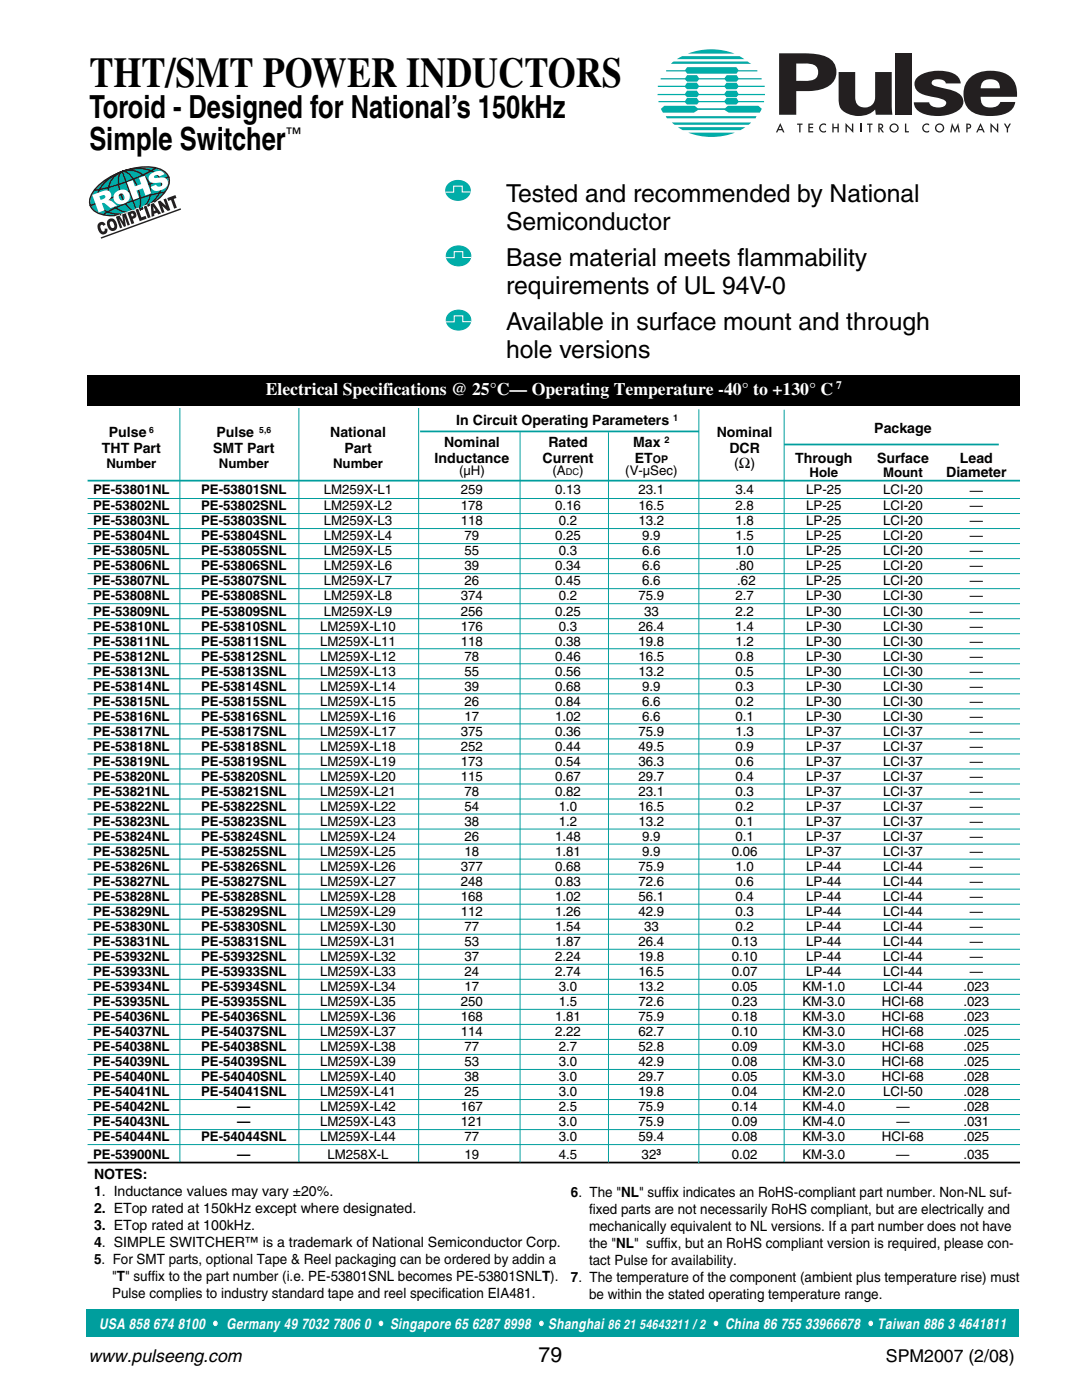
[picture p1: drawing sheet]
<svg xmlns="http://www.w3.org/2000/svg" width="216mm" height="279mm" viewBox="0 0 216 279" stroke-linecap="round" stroke-linejoin="round" font-family="sans-serif">
<defs><g id="words">
<text font-size="8.5" x="17.8" y="17.4">THT/SMT POWER INDUCTORS</text>
<g font-size="6.3">
<text x="17.8" y="23.5">Toroid - Designed for National’s 150kHz</text>
<text x="17.8" y="30">Simple Switcher</text>
</g>
<g font-size="4.9">
<text x="101" y="40.2">Tested and recommended by National</text>
<text x="101" y="45.9">Semiconductor</text>
<text x="101" y="53">Base material meets flammability</text>
<text x="101" y="58.7">requirements of UL 94V-0</text>
<text x="101" y="65.9">Available in surface mount and through</text>
<text x="101" y="71.5">hole versions</text>
</g>
<text font-size="4.2" x="107.5" y="271.7">79</text>
<text font-size="3.6" x="17.6" y="271.7">www.pulseeng.com</text>
<text font-size="3.5" fill="#fff" x="53" y="78.9">Electrical Specifications @ 25°C— Operating Temperature -40° to +130° C</text>
<text font-size="3.5" x="176.8" y="271.7">SPM2007 (2/08)</text>
<text font-size="3.2" x="57" y="27.6">™</text>
<g font-size="3" fill="#fff">
<text x="19.8" y="265.2">USA 858 674 8100</text>
<text x="45.2" y="265.2">Germany 49 7032 7806 0</text>
<text x="77.8" y="265.2">Singapore 65 6287 8998</text>
<text x="109.4" y="265.2">Shanghai 86 21 54643211 / 2</text>
<text x="144.7" y="265.2">China 86 755 33966678</text>
<text x="175.1" y="265.2">Taiwan 886 3 4641811</text>
</g>
<g font-size="2.8">
<text x="21.7" y="87.3">Pulse</text>
<text x="43.2" y="87.3">Pulse</text>
<text x="65.9" y="87.3">National</text>
<text x="88.6" y="89.2">Nominal</text>
<text x="91.1" y="84.9">In Circuit Operating Parameters</text>
<text x="109.4" y="89.2">Rated</text>
<text x="126.3" y="89.2">Max</text>
<text x="143" y="87.3">Nominal</text>
<text x="174.4" y="86.4">Package</text>
<text x="20.3" y="90.5">THT Part</text>
<text x="42.5" y="90.5">SMT Part</text>
<text x="68.7" y="90.5">Part</text>
<text x="86.7" y="92.4">Inductance</text>
<text x="108.3" y="92.4">Current</text>
<text x="126.6" y="92.4">ET</text>
<text x="145.5" y="90.5">DCR</text>
<text x="146.5" y="93.3">(Ω)</text>
<text x="158.7" y="92.4">Through</text>
<text x="175" y="92.4">Surface</text>
<text x="188.8" y="95.3">Diameter</text>
<text x="191.5" y="92.4">Lead</text>
<text x="18.8" y="235.3">NOTES:</text>
<text x="18.8" y="238.7">1. Inductance values may vary ±20%.</text>
<text x="113.9" y="238.9">6. The &quot;NL&quot; suffix indicates an RoHS-compliant part number. Non-NL suf-</text>
<text x="18.8" y="242.1">2. ETop rated at 150kHz except where designated.</text>
<text x="18.8" y="245.5">3. ETop rated at 100kHz.</text>
<text x="117.5" y="242.3">fixed parts are not necessarily RoHS compliant, but are electrically and</text>
<text x="117.5" y="245.6">mechanically equivalent to NL versions. If a part number does not have</text>
<text x="18.8" y="248.9">4. SIMPLE SWITCHER™ is a trademark of National Semiconductor Corp.</text>
<text x="117.5" y="249">the &quot;NL&quot; suffix, but an RoHS compliant version is required, please con-</text>
<text x="18.8" y="252.3">5. For SMT parts, optional Tape &amp; Reel packaging can be ordered by addin a</text>
<text x="22.4" y="255.7">&quot;T&quot; suffix to the part number (i.e. PE-53801SNL becomes PE-53801SNLT).</text>
<text x="113.9" y="255.8">7. The temperature of the component (ambient plus temperature rise) must</text>
<text x="117.5" y="252.4">tact Pulse for availability.</text>
<text x="22.4" y="259.1">Pulse complies to industry standard tape and reel specification EIA481.</text>
<text x="117.5" y="259.2">be within the stated operating temperature range.</text>
</g>
<g font-size="2.6">
<text x="21.2" y="93.3">Number</text>
<text x="43.7" y="93.3">Number</text>
<text x="66.5" y="93.3">Number</text>
<text x="91.6" y="94.7">(µH)</text>
<text x="110.2" y="94.7">(A</text>
<text x="115.6" y="94.7">)</text>
<text x="124.8" y="94.7">(V-µSec)</text>
<text x="161.5" y="95.3">Hole</text>
<text x="176.2" y="95.3">Mount</text>
<text x="18.6" y="98.7">PE-53801NL</text>
<text x="18.6" y="101.9">PE-53802NL</text>
<text x="40.1" y="98.7">PE-53801SNL</text>
<text x="40.1" y="101.9">PE-53802SNL</text>
<text x="64.6" y="98.7">LM259X-L1</text>
<text x="64.6" y="101.9">LM259X-L2</text>
<text x="92" y="98.7">259</text>
<text x="92" y="101.9">178</text>
<text x="110.8" y="98.7">0.13</text>
<text x="110.8" y="101.9">0.16</text>
<text x="127.4" y="98.7">23.1</text>
<text x="127.4" y="101.9">16.5</text>
<text x="146.8" y="98.7">3.4</text>
<text x="146.8" y="101.9">2.8</text>
<text x="160.9" y="98.7">LP-25</text>
<text x="160.9" y="101.9">LP-25</text>
<text x="176.2" y="98.7">LCI-20</text>
<text x="176.2" y="101.9">LCI-20</text>
<text x="193.5" y="98.9">—</text>
<text x="193.5" y="101.9">—</text>
<text x="18.6" y="104.8">PE-53803NL</text>
<text x="18.6" y="107.8">PE-53804NL</text>
<text x="40.1" y="104.8">PE-53803SNL</text>
<text x="40.1" y="107.8">PE-53804SNL</text>
<text x="64.6" y="104.8">LM259X-L3</text>
<text x="64.6" y="107.8">LM259X-L4</text>
<text x="92" y="104.8">118</text>
<text x="92.7" y="107.8">79</text>
<text x="110.8" y="107.8">0.25</text>
<text x="111.5" y="104.8">0.2</text>
<text x="127.4" y="104.8">13.2</text>
<text x="128.1" y="107.8">9.9</text>
<text x="146.8" y="107.8">1.5</text>
<text x="146.8" y="104.8">1.8</text>
<text x="160.9" y="107.8">LP-25</text>
<text x="160.9" y="104.8">LP-25</text>
<text x="176.2" y="107.8">LCI-20</text>
<text x="176.2" y="104.8">LCI-20</text>
<text x="193.5" y="107.8">—</text>
<text x="193.5" y="104.8">—</text>
<text x="18.6" y="110.8">PE-53805NL</text>
<text x="18.6" y="113.8">PE-53806NL</text>
<text x="40.1" y="110.8">PE-53805SNL</text>
<text x="40.1" y="113.8">PE-53806SNL</text>
<text x="64.6" y="110.8">LM259X-L5</text>
<text x="64.6" y="113.8">LM259X-L6</text>
<text x="92.7" y="110.8">55</text>
<text x="92.7" y="113.8">39</text>
<text x="110.8" y="113.8">0.34</text>
<text x="111.5" y="110.8">0.3</text>
<text x="128.1" y="113.8">6.6</text>
<text x="128.1" y="110.8">6.6</text>
<text x="146.8" y="113.8">.80</text>
<text x="146.8" y="110.8">1.0</text>
<text x="160.9" y="113.8">LP-25</text>
<text x="160.9" y="110.8">LP-25</text>
<text x="176.2" y="113.8">LCI-20</text>
<text x="176.2" y="110.8">LCI-20</text>
<text x="193.5" y="113.8">—</text>
<text x="193.5" y="110.8">—</text>
<text x="18.6" y="116.8">PE-53807NL</text>
<text x="18.6" y="119.8">PE-53808NL</text>
<text x="40.1" y="116.8">PE-53807SNL</text>
<text x="40.1" y="119.8">PE-53808SNL</text>
<text x="64.6" y="116.8">LM259X-L7</text>
<text x="64.6" y="119.8">LM259X-L8</text>
<text x="92" y="119.8">374</text>
<text x="92.7" y="116.8">26</text>
<text x="110.8" y="116.8">0.45</text>
<text x="111.5" y="119.8">0.2</text>
<text x="127.4" y="119.8">75.9</text>
<text x="128.1" y="116.8">6.6</text>
<text x="146.8" y="119.8">2.7</text>
<text x="147.1" y="116.8">.62</text>
<text x="160.9" y="116.8">LP-25</text>
<text x="160.9" y="119.8">LP-30</text>
<text x="176.2" y="116.8">LCI-20</text>
<text x="176.2" y="119.8">LCI-30</text>
<text x="193.5" y="116.8">—</text>
<text x="193.5" y="119.8">—</text>
<text x="18.6" y="122.8">PE-53809NL</text>
<text x="18.6" y="125.8">PE-53810NL</text>
<text x="40.1" y="122.8">PE-53809SNL</text>
<text x="40.1" y="125.8">PE-53810SNL</text>
<text x="63.9" y="125.8">LM259X-L10</text>
<text x="64.6" y="122.8">LM259X-L9</text>
<text x="92" y="122.8">256</text>
<text x="92" y="125.8">176</text>
<text x="110.8" y="122.8">0.25</text>
<text x="111.5" y="125.8">0.3</text>
<text x="127.4" y="125.8">26.4</text>
<text x="128.5" y="122.8">33</text>
<text x="146.8" y="122.8">2.2</text>
<text x="146.8" y="125.8">1.4</text>
<text x="160.9" y="125.8">LP-30</text>
<text x="160.9" y="122.8">LP-30</text>
<text x="176.2" y="122.8">LCI-30</text>
<text x="176.2" y="125.8">LCI-30</text>
<text x="193.5" y="122.8">—</text>
<text x="193.5" y="125.8">—</text>
<text x="18.6" y="128.8">PE-53811NL</text>
<text x="18.6" y="131.8">PE-53812NL</text>
<text x="40.1" y="128.8">PE-53811SNL</text>
<text x="40.1" y="131.8">PE-53812SNL</text>
<text x="63.9" y="128.8">LM259X-L11</text>
<text x="63.9" y="131.8">LM259X-L12</text>
<text x="92" y="128.8">118</text>
<text x="92.7" y="131.8">78</text>
<text x="110.8" y="131.8">0.46</text>
<text x="110.8" y="128.8">0.38</text>
<text x="127.4" y="131.8">16.5</text>
<text x="127.4" y="128.8">19.8</text>
<text x="146.8" y="131.8">0.8</text>
<text x="146.8" y="128.8">1.2</text>
<text x="160.9" y="131.8">LP-30</text>
<text x="160.9" y="128.8">LP-30</text>
<text x="176.2" y="131.8">LCI-30</text>
<text x="176.2" y="128.8">LCI-30</text>
<text x="193.5" y="131.8">—</text>
<text x="193.5" y="128.8">—</text>
<text x="18.6" y="134.8">PE-53813NL</text>
<text x="18.6" y="137.8">PE-53814NL</text>
<text x="40.1" y="134.8">PE-53813SNL</text>
<text x="40.1" y="137.8">PE-53814SNL</text>
<text x="63.9" y="134.8">LM259X-L13</text>
<text x="63.9" y="137.8">LM259X-L14</text>
<text x="92.7" y="137.8">39</text>
<text x="92.7" y="134.8">55</text>
<text x="110.8" y="137.8">0.68</text>
<text x="110.8" y="134.8">0.56</text>
<text x="127.4" y="134.8">13.2</text>
<text x="128.1" y="137.8">9.9</text>
<text x="146.8" y="137.8">0.3</text>
<text x="146.8" y="134.8">0.5</text>
<text x="160.9" y="137.8">LP-30</text>
<text x="160.9" y="134.8">LP-30</text>
<text x="176.2" y="137.8">LCI-30</text>
<text x="176.2" y="134.8">LCI-30</text>
<text x="193.5" y="137.8">—</text>
<text x="193.5" y="134.8">—</text>
<text x="18.6" y="140.8">PE-53815NL</text>
<text x="18.6" y="143.8">PE-53816NL</text>
<text x="40.1" y="140.8">PE-53815SNL</text>
<text x="40.1" y="143.8">PE-53816SNL</text>
<text x="63.9" y="140.8">LM259X-L15</text>
<text x="63.9" y="143.8">LM259X-L16</text>
<text x="92.7" y="140.8">26</text>
<text x="92.7" y="143.8">17</text>
<text x="110.8" y="140.8">0.84</text>
<text x="110.8" y="143.8">1.02</text>
<text x="128.1" y="140.8">6.6</text>
<text x="128.1" y="143.8">6.6</text>
<text x="146.8" y="140.8">0.2</text>
<text x="146.8" y="143.8">0.1</text>
<text x="160.9" y="140.8">LP-30</text>
<text x="160.9" y="143.8">LP-30</text>
<text x="176.2" y="140.8">LCI-30</text>
<text x="176.2" y="143.8">LCI-30</text>
<text x="193.5" y="140.8">—</text>
<text x="193.5" y="143.8">—</text>
<text x="18.6" y="146.8">PE-53817NL</text>
<text x="18.6" y="149.8">PE-53818NL</text>
<text x="40.1" y="146.8">PE-53817SNL</text>
<text x="40.1" y="149.8">PE-53818SNL</text>
<text x="63.9" y="146.8">LM259X-L17</text>
<text x="63.9" y="149.8">LM259X-L18</text>
<text x="92" y="146.8">375</text>
<text x="92" y="149.8">252</text>
<text x="110.8" y="146.8">0.36</text>
<text x="110.8" y="149.8">0.44</text>
<text x="127.4" y="146.8">75.9</text>
<text x="127.4" y="149.8">49.5</text>
<text x="146.8" y="146.8">1.3</text>
<text x="146.8" y="149.8">0.9</text>
<text x="160.9" y="146.8">LP-37</text>
<text x="160.9" y="149.8">LP-37</text>
<text x="176.2" y="146.8">LCI-37</text>
<text x="176.2" y="149.8">LCI-37</text>
<text x="193.5" y="146.8">—</text>
<text x="193.5" y="149.8">—</text>
<text x="18.6" y="152.8">PE-53819NL</text>
<text x="18.6" y="155.8">PE-53820NL</text>
<text x="40.1" y="152.8">PE-53819SNL</text>
<text x="40.1" y="155.8">PE-53820SNL</text>
<text x="63.9" y="152.8">LM259X-L19</text>
<text x="63.9" y="155.8">LM259X-L20</text>
<text x="92" y="152.8">173</text>
<text x="92" y="155.8">115</text>
<text x="110.8" y="152.8">0.54</text>
<text x="110.8" y="155.8">0.67</text>
<text x="127.4" y="152.8">36.3</text>
<text x="127.4" y="155.8">29.7</text>
<text x="146.8" y="152.8">0.6</text>
<text x="146.8" y="155.8">0.4</text>
<text x="160.9" y="152.8">LP-37</text>
<text x="160.9" y="155.8">LP-37</text>
<text x="176.2" y="152.8">LCI-37</text>
<text x="176.2" y="155.8">LCI-37</text>
<text x="193.5" y="152.8">—</text>
<text x="193.5" y="155.8">—</text>
<text x="18.6" y="158.8">PE-53821NL</text>
<text x="18.6" y="161.8">PE-53822NL</text>
<text x="40.1" y="158.8">PE-53821SNL</text>
<text x="40.1" y="161.8">PE-53822SNL</text>
<text x="63.9" y="158.8">LM259X-L21</text>
<text x="63.9" y="161.8">LM259X-L22</text>
<text x="92.7" y="158.8">78</text>
<text x="92.7" y="161.8">54</text>
<text x="110.8" y="158.8">0.82</text>
<text x="111.5" y="161.8">1.0</text>
<text x="127.4" y="158.8">23.1</text>
<text x="127.4" y="161.8">16.5</text>
<text x="146.8" y="158.8">0.3</text>
<text x="146.8" y="161.8">0.2</text>
<text x="160.9" y="158.8">LP-37</text>
<text x="160.9" y="161.8">LP-37</text>
<text x="176.2" y="158.8">LCI-37</text>
<text x="176.2" y="161.8">LCI-37</text>
<text x="193.5" y="158.8">—</text>
<text x="193.5" y="161.8">—</text>
<text x="18.6" y="164.8">PE-53823NL</text>
<text x="18.6" y="167.8">PE-53824NL</text>
<text x="40.1" y="164.8">PE-53823SNL</text>
<text x="40.1" y="167.8">PE-53824SNL</text>
<text x="63.9" y="164.8">LM259X-L23</text>
<text x="63.9" y="167.8">LM259X-L24</text>
<text x="92.7" y="167.8">26</text>
<text x="92.7" y="164.8">38</text>
<text x="110.8" y="167.8">1.48</text>
<text x="111.5" y="164.8">1.2</text>
<text x="127.4" y="164.8">13.2</text>
<text x="128.1" y="167.8">9.9</text>
<text x="146.8" y="167.8">0.1</text>
<text x="146.8" y="164.8">0.1</text>
<text x="160.9" y="167.8">LP-37</text>
<text x="160.9" y="164.8">LP-37</text>
<text x="176.2" y="167.8">LCI-37</text>
<text x="176.2" y="164.8">LCI-37</text>
<text x="193.5" y="167.8">—</text>
<text x="193.5" y="164.8">—</text>
<text x="18.6" y="170.8">PE-53825NL</text>
<text x="18.6" y="173.8">PE-53826NL</text>
<text x="40.1" y="173.8">PE-53826SNL</text>
<text x="40.1" y="170.8">PE-53825SNL</text>
<text x="63.9" y="170.8">LM259X-L25</text>
<text x="63.9" y="173.8">LM259X-L26</text>
<text x="92" y="173.8">377</text>
<text x="92.7" y="170.8">18</text>
<text x="110.8" y="173.8">0.68</text>
<text x="110.8" y="170.8">1.81</text>
<text x="127.4" y="173.8">75.9</text>
<text x="128.1" y="170.8">9.9</text>
<text x="146" y="170.8">0.06</text>
<text x="146.8" y="173.8">1.0</text>
<text x="160.9" y="173.8">LP-44</text>
<text x="160.9" y="170.8">LP-37</text>
<text x="176.2" y="173.8">LCI-44</text>
<text x="176.2" y="170.8">LCI-37</text>
<text x="193.5" y="173.8">—</text>
<text x="193.5" y="170.8">—</text>
<text x="18.6" y="176.8">PE-53827NL</text>
<text x="18.6" y="179.8">PE-53828NL</text>
<text x="40.1" y="176.8">PE-53827SNL</text>
<text x="40.1" y="179.8">PE-53828SNL</text>
<text x="63.9" y="176.8">LM259X-L27</text>
<text x="63.9" y="179.8">LM259X-L28</text>
<text x="92" y="176.8">248</text>
<text x="92" y="179.8">168</text>
<text x="110.8" y="176.8">0.83</text>
<text x="110.8" y="179.8">1.02</text>
<text x="127.4" y="176.8">72.6</text>
<text x="127.4" y="179.8">56.1</text>
<text x="146.8" y="176.8">0.6</text>
<text x="146.8" y="179.8">0.4</text>
<text x="160.9" y="176.8">LP-44</text>
<text x="160.9" y="179.8">LP-44</text>
<text x="176.2" y="176.8">LCI-44</text>
<text x="176.2" y="179.8">LCI-44</text>
<text x="193.5" y="176.8">—</text>
<text x="193.5" y="179.8">—</text>
<text x="18.6" y="182.8">PE-53829NL</text>
<text x="18.6" y="185.8">PE-53830NL</text>
<text x="40.1" y="182.8">PE-53829SNL</text>
<text x="40.1" y="185.8">PE-53830SNL</text>
<text x="63.9" y="182.8">LM259X-L29</text>
<text x="63.9" y="185.8">LM259X-L30</text>
<text x="92" y="182.8">112</text>
<text x="92.7" y="185.8">77</text>
<text x="110.8" y="185.8">1.54</text>
<text x="110.8" y="182.8">1.26</text>
<text x="127.4" y="182.8">42.9</text>
<text x="128.5" y="185.8">33</text>
<text x="146.8" y="185.8">0.2</text>
<text x="146.8" y="182.8">0.3</text>
<text x="160.9" y="185.8">LP-44</text>
<text x="160.9" y="182.8">LP-44</text>
<text x="176.2" y="185.8">LCI-44</text>
<text x="176.2" y="182.8">LCI-44</text>
<text x="193.5" y="185.8">—</text>
<text x="193.5" y="182.8">—</text>
<text x="18.6" y="188.8">PE-53831NL</text>
<text x="18.6" y="191.8">PE-53932NL</text>
<text x="40.1" y="188.8">PE-53831SNL</text>
<text x="40.1" y="191.8">PE-53932SNL</text>
<text x="63.9" y="188.8">LM259X-L31</text>
<text x="63.9" y="191.8">LM259X-L32</text>
<text x="92.7" y="188.8">53</text>
<text x="92.7" y="191.8">37</text>
<text x="110.8" y="188.8">1.87</text>
<text x="110.8" y="191.8">2.24</text>
<text x="127.4" y="188.8">26.4</text>
<text x="127.4" y="191.8">19.8</text>
<text x="146" y="188.8">0.13</text>
<text x="146" y="191.8">0.10</text>
<text x="160.9" y="188.8">LP-44</text>
<text x="160.9" y="191.8">LP-44</text>
<text x="176.2" y="188.8">LCI-44</text>
<text x="176.2" y="191.8">LCI-44</text>
<text x="193.5" y="188.8">—</text>
<text x="193.5" y="191.8">—</text>
<text x="18.6" y="194.8">PE-53933NL</text>
<text x="18.6" y="197.8">PE-53934NL</text>
<text x="40.1" y="194.8">PE-53933SNL</text>
<text x="40.1" y="197.8">PE-53934SNL</text>
<text x="63.9" y="194.8">LM259X-L33</text>
<text x="63.9" y="197.8">LM259X-L34</text>
<text x="92.7" y="194.8">24</text>
<text x="92.7" y="197.8">17</text>
<text x="110.8" y="194.8">2.74</text>
<text x="111.5" y="197.8">3.0</text>
<text x="127.4" y="194.8">16.5</text>
<text x="127.4" y="197.8">13.2</text>
<text x="146" y="194.8">0.07</text>
<text x="146" y="197.8">0.05</text>
<text x="160.1" y="197.8">KM-1.0</text>
<text x="160.9" y="194.8">LP-44</text>
<text x="176.2" y="194.8">LCI-44</text>
<text x="176.2" y="197.8">LCI-44</text>
<text x="192.3" y="197.8">.023</text>
<text x="193.5" y="194.8">—</text>
<text x="18.6" y="200.8">PE-53935NL</text>
<text x="18.6" y="203.8">PE-54036NL</text>
<text x="40.1" y="200.8">PE-53935SNL</text>
<text x="40.1" y="203.8">PE-54036SNL</text>
<text x="63.9" y="200.8">LM259X-L35</text>
<text x="63.9" y="203.8">LM259X-L36</text>
<text x="92" y="200.8">250</text>
<text x="92" y="203.8">168</text>
<text x="110.8" y="203.8">1.81</text>
<text x="111.5" y="200.8">1.5</text>
<text x="127.4" y="203.8">75.9</text>
<text x="127.4" y="200.8">72.6</text>
<text x="146" y="200.8">0.23</text>
<text x="146" y="203.8">0.18</text>
<text x="160.1" y="200.8">KM-3.0</text>
<text x="160.1" y="203.8">KM-3.0</text>
<text x="176" y="200.8">HCI-68</text>
<text x="176" y="203.8">HCI-68</text>
<text x="192.3" y="200.8">.023</text>
<text x="192.3" y="203.8">.023</text>
<text x="18.6" y="206.8">PE-54037NL</text>
<text x="18.6" y="209.8">PE-54038NL</text>
<text x="40.1" y="206.8">PE-54037SNL</text>
<text x="40.1" y="209.8">PE-54038SNL</text>
<text x="63.9" y="206.8">LM259X-L37</text>
<text x="63.9" y="209.8">LM259X-L38</text>
<text x="92" y="206.8">114</text>
<text x="92.7" y="209.8">77</text>
<text x="110.8" y="206.8">2.22</text>
<text x="111.5" y="209.8">2.7</text>
<text x="127.4" y="206.8">62.7</text>
<text x="127.4" y="209.8">52.8</text>
<text x="146" y="206.8">0.10</text>
<text x="146" y="209.8">0.09</text>
<text x="160.1" y="206.8">KM-3.0</text>
<text x="160.1" y="209.8">KM-3.0</text>
<text x="176" y="206.8">HCI-68</text>
<text x="176" y="209.8">HCI-68</text>
<text x="192.3" y="206.8">.025</text>
<text x="192.3" y="209.8">.025</text>
<text x="18.6" y="212.8">PE-54039NL</text>
<text x="18.6" y="215.8">PE-54040NL</text>
<text x="40.1" y="212.8">PE-54039SNL</text>
<text x="40.1" y="215.8">PE-54040SNL</text>
<text x="63.9" y="212.8">LM259X-L39</text>
<text x="63.9" y="215.8">LM259X-L40</text>
<text x="92.7" y="212.8">53</text>
<text x="92.7" y="215.8">38</text>
<text x="111.5" y="212.8">3.0</text>
<text x="111.5" y="215.8">3.0</text>
<text x="127.4" y="212.8">42.9</text>
<text x="127.4" y="215.8">29.7</text>
<text x="146" y="212.8">0.08</text>
<text x="146" y="215.8">0.05</text>
<text x="160.1" y="212.8">KM-3.0</text>
<text x="160.1" y="215.8">KM-3.0</text>
<text x="176" y="212.8">HCI-68</text>
<text x="176" y="215.8">HCI-68</text>
<text x="192.3" y="212.8">.025</text>
<text x="192.3" y="215.8">.028</text>
<text x="18.6" y="218.8">PE-54041NL</text>
<text x="18.6" y="221.8">PE-54042NL</text>
<text x="40.1" y="218.8">PE-54041SNL</text>
<text x="47.3" y="221.8">—</text>
<text x="63.9" y="218.8">LM259X-L41</text>
<text x="63.9" y="221.8">LM259X-L42</text>
<text x="92" y="221.8">167</text>
<text x="92.7" y="218.8">25</text>
<text x="111.5" y="221.8">2.5</text>
<text x="111.5" y="218.8">3.0</text>
<text x="127.4" y="221.8">75.9</text>
<text x="127.4" y="218.8">19.8</text>
<text x="146" y="221.8">0.14</text>
<text x="146" y="218.8">0.04</text>
<text x="160.1" y="221.8">KM-4.0</text>
<text x="160.1" y="218.8">KM-2.0</text>
<text x="176.2" y="218.8">LCI-50</text>
<text x="178.9" y="221.8">—</text>
<text x="192.3" y="221.8">.028</text>
<text x="192.3" y="218.8">.028</text>
<text x="18.6" y="224.8">PE-54043NL</text>
<text x="18.6" y="227.8">PE-54044NL</text>
<text x="40.1" y="227.8">PE-54044SNL</text>
<text x="47.3" y="224.8">—</text>
<text x="63.9" y="224.8">LM259X-L43</text>
<text x="63.9" y="227.8">LM259X-L44</text>
<text x="92" y="224.8">121</text>
<text x="92.7" y="227.8">77</text>
<text x="111.5" y="227.8">3.0</text>
<text x="111.5" y="224.8">3.0</text>
<text x="127.4" y="227.8">59.4</text>
<text x="127.4" y="224.8">75.9</text>
<text x="146" y="227.8">0.08</text>
<text x="146" y="224.8">0.09</text>
<text x="160.1" y="227.8">KM-3.0</text>
<text x="160.1" y="224.8">KM-4.0</text>
<text x="176" y="227.8">HCI-68</text>
<text x="178.9" y="224.8">—</text>
<text x="192.3" y="227.8">.025</text>
<text x="192.3" y="224.8">.031</text>
<text x="18.6" y="231.3">PE-53900NL</text>
<text x="47.3" y="231.3">—</text>
<text x="65.3" y="231.3">LM258X-L</text>
<text x="92.7" y="231.3">19</text>
<text x="111.5" y="231.3">4.5</text>
<text x="128" y="231.3">32</text>
<text x="146" y="231.3">0.02</text>
<text x="160.1" y="231.3">KM-3.0</text>
<text x="178.9" y="231.3">—</text>
<text x="192.3" y="231.3">.035</text>
</g>
<g font-size="2.5" fill="#fff">
<text x="42.5" y="264.8">•</text>
<text x="75.6" y="264.8">•</text>
<text x="107.6" y="264.8">•</text>
<text x="142.4" y="264.8">•</text>
<text x="173.3" y="264.8">•</text>
</g>
<text font-size="2.3" fill="#fff" x="166.8" y="77.7">7</text>
<text font-size="2.1" x="130.3" y="92.4">OP</text>
<text font-size="1.9" x="112.9" y="94.7">DC</text>
<g font-size="1.8">
<text x="134.3" y="83.9">1</text>
<text x="132.6" y="88.3">2</text>
</g>
<g font-size="1.7">
<text x="29.8" y="86.4">6</text>
<text x="51.7" y="86.4">5,6</text>
<text x="131" y="230.4">3</text>
</g>
</g></defs>
<path d="M17.3 261.2h186v5.5h-186z" fill="#009e9d"/>
<path d="M129.1 6.7h81.4v24.3h-81.4z" fill="#fff"/>
<g fill="#00ada8">
<path d="M137.2 10.7a13.1 13.1 0 0 1 9.4 0z"/>
<path d="M137.3 26.5h9.4a13.1 13.1 0 0 1-9.4 0z"/>
<path d="M135.1 11.8l1-.6h11.4l1 .6z"/>
<path d="M134.1 12.5l.3-.2h14.8l.7 .4h-16z"/>
<path d="M135.3 25.4h13.4l-1 .6h-11.4z"/>
<path d="M134.1 24.4h15.8l-.5 .5h-14.8z"/>
<path d="M132.8 23.2h18.2l-.2 .4h-17.7z"/>
</g>
<g fill="#231f20">
<path d="M167.3 14.4h3.3v5.1a1.98 1.98 0 0 0 1.7 2 1.98 1.98 0 0 0 2.2-1.4l.1-5.7h3.3v7l.2 1.5h-3.3l-.2-1.1a5 5 0 0 1-6.8 0l-.2-.5-.3-1.1z"/>
<path d="M178.7 10.6h3.3v12.3h-3.3z"/>
<path d="M182.9 15.5a7.4 7.4 0 0 1 7.9-.5l.8 1 .1 .7h-3a1.59 1.59 0 0 0-2-.9 .68 .68 0 0 0-.7 .4 .68 .68 0 0 0 .1 .7l.5 .3 1.5 .4a7.6 7.6 0 0 1 3.5 1.3 1.96 1.96 0 0 1-.4 3.2 8.1 8.1 0 0 1-8 0l-.7-1-.2-.7h3.1a1.85 1.85 0 0 0 2.3 1 .91 .91 0 0 0 1-1.2l-.8-.4-2.1-.5a3.6 3.6 0 0 1-3.2-1.9l-.1-.7 .1-.6z"/>
<path d="M159.1 24.7h1v.2h-.4v1.5h-.2v-1.5h-.4z"/>
<path d="M161.3 24.7h1v.2h-.7v.4h.6v.3h-.6v.6h.7v.2h-1z"/>
<path d="M163.7 24.9l.3-.2 .5-.1 .3 .2v.3a.66 .66 0 0 0-.9 0 .66 .66 0 0 0 0 .9 .66 .66 0 0 0 .9 0v.3a.91 .91 0 0 1-1.2-.2 .91 .91 0 0 1 .1-1.2z"/>
<path d="M166.1 24.7h.2v.7h.8v-.7h.3v1.7h-.3v-.8h-.8v.8h-.2z"/>
<path d="M168.7 24.5l1.3 1.4v-1.2h.3v1.8l-1.3-1.3v1.2h-.3z"/>
<path d="M171.6 24.7h.3v1.7h-.3z"/>
<path d="M173 24.7h1.1v.2h-.4v1.5h-.3v-1.5h-.4z"/>
<path d="M180.6 24.7h.2v1.5h.6v.2h-.8z"/>
<path d="M184.3 24.9l.3-.2 .5-.1 .3 .2v.3a.66 .66 0 0 0-.9 0 .66 .66 0 0 0 0 .9 .66 .66 0 0 0 .9 0v.3a.91 .91 0 0 1-1.2-.2 .91 .91 0 0 1 .1-1.2z"/>
<path d="M190 24.5l.6 1.4 .6-1.4 .3 1.9h-.2l-.2-1-.5 1.1-.5-1.1-.2 1h-.3z"/>
<path d="M197.6 24.5l1.3 1.4v-1.2h.3v1.8l-1.3-1.3v1.2h-.3z"/>
<path d="M200.3 24.7h.3l.4 .7 .4-.7h.3l-.5 1v.7h-.3v-.7z"/>
</g>
<g fill="#231f20">
<path d="M193.4 15.7a6.8 6.8 0 0 1 7-1.1 4.4 4.4 0 0 1 2.5 4.7h-7.2a1.73 1.73 0 0 0 1.9 2.2 1.89 1.89 0 0 0 2-1.1h3a3.3 3.3 0 0 1-3.2 2.6 8.2 8.2 0 0 1-5.6-.8 4.7 4.7 0 0 1-.4-6.5zM196.1 16.4l-.2 .3-.2 .9h3.8a1.63 1.63 0 0 0-1.9-1.8l-.7 .1z" fill-rule="evenodd"/>
<path d="M155.5 10.6a38.1 38.1 0 0 1 7.8 .3 3.6 3.6 0 0 1 3.6 3.5 3.6 3.6 0 0 1-3.4 3.5l-2.1 .3h-2.5v4.7h-3.4zM158.9 12.7v3.4h1.5a3.5 3.5 0 0 0 2.4-.5 1.77 1.77 0 0 0 .2-2.1 1.77 1.77 0 0 0-1.9-.8z" fill-rule="evenodd"/>
<path d="M155.7 24.6l-.9 1.8h.3l.2-.4h.8l.1 .4h.3zM155.7 25.1l.2 .6h-.5z" fill-rule="evenodd"/>
<path d="M175.3 24.7v1.7h.2v-.7l.6 .7h.3l-.6-.7a.53 .53 0 0 0 .4-.7 .53 .53 0 0 0-.6-.3zM175.5 24.9l.5 .2-.2 .3-.3 .1z" fill-rule="evenodd"/>
<path d="M177.5 25.5a.92 .92 0 0 0 1.8 0 .92 .92 0 0 0-1.8 0zM177.7 25.5a.7 .7 0 0 1 1.4 0 .7 .7 0 0 1-1.4 0z" fill-rule="evenodd"/>
<path d="M186.6 25.5a.92 .92 0 0 0 1.8 0 .92 .92 0 0 0-1.8 0zM186.8 25.5a.66 .66 0 0 1 1.3 0 .66 .66 0 0 1-1.3 0z" fill-rule="evenodd"/>
<path d="M192.8 24.7v1.7h.3v-.7a.55 .55 0 0 0 .7-.5 .55 .55 0 0 0-.7-.5zM193.1 24.9l.4 .2v.3l-.4 .1z" fill-rule="evenodd"/>
<path d="M195.7 24.6l-.9 1.8h.3l.2-.4h.7l.2 .4h.3zM195.7 25.1l.2 .6h-.5z" fill-rule="evenodd"/>
</g>
<g fill="#00ada8">
<path d="M131.4 20.2h5.3l.4-.6h1.9l.5 .6h5.1l.4-.6h2l.3 .6h5.2v.2h-5.2l-.4 .5h-1.9l-.4-.5h-5.2l-.3 .4h-2l-.4-.4h-5.3z"/>
<path d="M131.2 18.7h5.5l.4-.6h1.9l.5 .6h5l.5-.6h2l.4 .6h5.2v.3h-5.3l-.4 .4h-1.9l-.4-.4h-5.2l-.3 .4h-2l-.4-.4h-5.5z"/>
<path d="M131.3 17.1h5.4l.4-.6h1.9l.5 .6h5.1l.4-.6h2l.3 .6h5.3v.3h-5.3l-.4 .4h-1.9l-.4-.4h-5.2l-.3 .4h-2l-.4-.4h-5.4z"/>
<path d="M131.8 15.6h4.9l.4-.6h2l.4 .6h5.1l.4-.6h2l.4 .6h4.6v.2h-4.6l-.4 .5h-2l-.4-.5h-5.1l-.4 .5h-2l-.4-.5h-4.9z"/>
<path d="M132.9 14h3.8l.4-.6h9.8l.5 .6h3.7v.3h-3.8l-.3 .4h-9.9l-.3-.4h-3.9z"/>
<path d="M131.9 21.7l.7-.6h6l.6 .5h5.5l.6-.5h6l.7 .6-.4 .8h-6.2l-.8-.6h-5.3l-.8 .6h-6.2z"/>
</g>
<path d="M17.5 95.9h186M83.8 86.1h55.7M156.5 88.7h42.8" fill="none" stroke="#009e9d" stroke-width=".35"/>
<g fill="none" stroke="#009e9d" stroke-width=".2">
<path d="M17.5 99.5h186M35.9 81.4v150.5M59.6 81.4v150.5M83.5 81.4v150.5M139.4 81.7v150.5M156.5 81.8v150.1M17.5 102.5h186M17.5 105.5h186M17.5 108.5h186M17.5 111.5h186M17.5 114.5h186M17.5 117.5h186"/>
<path d="M17.5 120.5h186M17.5 123.5h186M17.5 126.5h186M17.5 129.5h186M17.5 132.5h186M17.5 135.5h186M17.5 138.5h186M17.5 141.5h186M17.5 144.5h186M17.5 147.5h186M17.5 150.5h186M17.5 153.5h186"/>
<path d="M17.5 156.5h186M17.5 159.5h186M17.5 162.5h186M17.5 165.5h186M17.5 168.5h186M17.5 171.5h186M17.5 174.5h186M17.5 177.5h186M17.5 180.5h186M17.5 183.4h186M17.5 186.4h186M17.5 189.4h186"/>
<path d="M17.5 192.4h186M17.5 195.4h186M17.5 198.4h186M17.5 201.4h186M17.5 204.4h186M17.5 207.4h186M17.5 210.4h186M17.5 213.4h186M17.5 216.4h186M17.5 219.4h186M17.5 222.4h186M17.5 225.4h186"/>
<path d="M17.5 228.4h186"/>
</g>
<path d="M17.5 232h186" fill="none" stroke="#000" stroke-width=".35"/>
<path d="M17.5 74.8h186v6.1h-186z" fill="#000"/>
<path d="M88.6 61.2h5.7v5.4h-5.7z" fill="#fff"/>
<path d="M89.8 62.5a2.69 2.69 0 0 1 4.1 .9 2.25 2.25 0 0 1-3.1 2.4 1.88 1.88 0 0 1-1.6-1.3 1.88 1.88 0 0 1 .6-2z" fill="#00ada8" stroke="#00ada8" stroke-width=".2"/>
<path d="M94 64.2h-1.7v-1.2h-1.7v1.2h-1.6" fill="none" stroke="#fff" stroke-width=".21"/>
<path d="M88.6 48.4h5.7v5.3h-5.7z" fill="#fff"/>
<path d="M89.8 49.7a2.69 2.69 0 0 1 4.1 .8 2.25 2.25 0 0 1-3.1 2.5 1.88 1.88 0 0 1-1.6-1.3 1.88 1.88 0 0 1 .6-2z" fill="#00ada8" stroke="#00ada8" stroke-width=".2"/>
<path d="M94 51.4h-1.7v-1.2h-1.7v1.2h-1.6" fill="none" stroke="#fff" stroke-width=".21"/>
<path d="M88.6 35.5h5.7v5.4h-5.7z" fill="#fff"/>
<path d="M89.7 36.6a2.69 2.69 0 0 1 4.1 .9 2.25 2.25 0 0 1-3.1 2.4 1.88 1.88 0 0 1-1.6-1.3 1.88 1.88 0 0 1 .6-2z" fill="#00ada8" stroke="#00ada8" stroke-width=".2"/>
<path d="M93.9 38.3h-1.7v-1.2h-1.7v1.2h-1.6" fill="none" stroke="#fff" stroke-width=".21"/>
<path d="M19.3 37.4a14.3 14.3 0 0 1 12-3.9 2.73 2.73 0 0 1 2.4 1.8 2.73 2.73 0 0 1-.7 2.9 13.9 13.9 0 0 1-12.6 4.6 2.73 2.73 0 0 1-2.4-1.8 2.73 2.73 0 0 1 .7-2.9z" fill="#00ada8" stroke="#fff" stroke-width=".2"/>
<g fill="none" stroke="#231f20" stroke-width=".29">
<path d="M19.3 37.4a14.3 14.3 0 0 1 12-3.9 2.73 2.73 0 0 1 2.4 1.8 2.73 2.73 0 0 1-.7 2.9 13.9 13.9 0 0 1-12.6 4.6 2.73 2.73 0 0 1-2.4-1.8 2.73 2.73 0 0 1 .7-2.9zM21 36.3a9.4 9.4 0 0 1 9-2.3 3 3 0 0 1 1.7 4.7 9.2 9.2 0 0 1-10.1 3.7 3 3 0 0 1-1.7-4.7zM24 34.5a1.15 1.15 0 0 1 1.8 .2 8 8 0 0 1 2.1 6.8 .94 .94 0 0 1-1.5 .5 7.6 7.6 0 0 1-2.6-7.1zM24.4 34.2l2.9 7.9M31.1 33.5a37.4 37.4 0 0 1-12.3 4.5M32.8 38.4a37.4 37.4 0 0 0-12.2 4.4M33.8 35.3l-15.9 5.8"/>
<circle cx="25.8" cy="38.2" r="4.2"/>
</g>
<g fill="#fff">
<path d="M18.4 38.9l1.9-.7a1.11 1.11 0 0 1 1.4-.1 1.11 1.11 0 0 1 .4 1.3l-.5 .6 .7 .2 1.1 .9-1.3 .4-1.2-.9h-.6l.5 1.4-1.1 .4zM19.8 39.2l.3 .7 .5-.2a.41 .41 0 0 0 .4-.3 .41 .41 0 0 0-.3-.5z" fill-rule="evenodd"/>
<path d="M23 38.5a1.69 1.69 0 0 1 2.8 .2 1.67 1.67 0 0 1-1 1.9 1.67 1.67 0 0 1-2.1-.7l-.1-.6zM23.8 38.8a.67 .67 0 0 0 .1 1 .67 .67 0 0 0 .9-.1 .69 .69 0 0 0-.1-.9 .69 .69 0 0 0-.9 0z" fill-rule="evenodd"/>
</g>
<g fill="#fff">
<path d="M25.3 36.4l1.2-.4 .4 1.2 1.3-.5-.5-1.2 1.2-.4 1.3 3.5-1.2 .4-.5-1.4-1.3 .4 .6 1.5-1.2 .4z"/>
<path d="M30 34.8a2.28 2.28 0 0 1 2.5-.5l.3 .5-1 .4a.51 .51 0 0 0-.6-.3 .51 .51 0 0 0-.4 .6h.2a2.6 2.6 0 0 1 2.3 .3 1.36 1.36 0 0 1-1.1 2.1 1.47 1.47 0 0 1-2.1-.6l1-.4a.61 .61 0 0 0 .8 .4 .61 .61 0 0 0 .4-.8l-.3-.1a2.5 2.5 0 0 1-2.2-.3l-.2-.6z"/>
</g>
<path d="M19.8 44.5l.6-.2 .7 .5-.4 .3-.2-.2a.42 .42 0 0 0-.5 .2 .42 .42 0 0 0 .1 .6l.4 .5 .3-.1 .1-.5h.5a.89 .89 0 0 1-.6 1.2 .89 .89 0 0 1-1.1-.7l-.2-1z" fill="#fff" stroke="#fff" stroke-width=".35"/>
<path d="M21.7 43.8a1.09 1.09 0 0 1 1.6 1 .97 .97 0 0 1-.7 1.3 .97 .97 0 0 1-1.1-.9l-.2-.8zM22 44.3a.92 .92 0 0 0 .6 1.2 .82 .82 0 0 0-.5-1.3z" fill-rule="evenodd" fill="#fff"/>
<path d="M21.7 43.8a1.09 1.09 0 0 1 1.6 1 .97 .97 0 0 1-.7 1.3 .97 .97 0 0 1-1.1-.9l-.2-.8zM22 44.3a.66 .66 0 0 1 .7 .1 .66 .66 0 0 1 .1 .7 .42 .42 0 0 1-.5 .4 .42 .42 0 0 1-.3-.5z" fill="none" stroke="#fff" stroke-width=".35"/>
<path d="M23.1 43.3l.7-.3 .8 1.3-.2-1.5 .7-.2 .8 2.3-.4 .1-.7-1.7 .3 1.8-.4 .2-.9-1.7 .6 1.8-.4 .2z" fill="#fff" stroke="#fff" stroke-width=".35"/>
<path d="M25.4 42.4l.9-.3a.8 .8 0 0 1 .9 .7 .8 .8 0 0 1-.7 .9l.3 .8-.6 .2zM26.1 42.7l.2 .5a.31 .31 0 0 0 .3-.4 .31 .31 0 0 0-.5-.1z" fill-rule="evenodd" fill="#fff"/>
<path d="M25.4 42.4l.9-.3a.8 .8 0 0 1 .9 .7 .8 .8 0 0 1-.7 .9l.3 .8-.6 .2zM26.1 42.7a.31 .31 0 0 1 .5 .1 .31 .31 0 0 1-.3 .4z" fill="none" stroke="#fff" stroke-width=".35"/>
<g fill="#fff" stroke="#fff" stroke-width=".35">
<path d="M27 41.8l.6-.2 .6 1.8 .8-.3 .3 .5-1.4 .5z"/>
<path d="M28.7 41.2l.5-.2 .9 2.4-.6 .1z"/>
</g>
<path d="M30.1 40.7l.6-.2 1.4 2.1-.5 .2-.2-.4-.6 .3v.4l-.5 .2zM30.6 41.2l.1 .9 .4-.1z" fill-rule="evenodd" fill="#fff"/>
<path d="M30.1 40.7l.6-.2 1.4 2.1-.5 .2-.2-.4-.6 .3v.4l-.5 .2zM30.6 41.2l.5 .8-.4 .1z" fill="none" stroke="#fff" stroke-width=".35"/>
<g fill="#fff" stroke="#fff" stroke-width=".35">
<path d="M31.5 40.2l.5-.2 1.1 1.1-.5-1.3 .5-.2 .9 2.3-.5 .2-1.1-1 .4 1.2-.5 .2z"/>
<path d="M33.4 39.5l1.6-.6 .2 .6-.5 .2 .6 1.7-.5 .2-.7-1.7-.5 .2z"/>
</g>
<g fill="#231f20">
<path d="M19.8 44.5l.6-.2 .7 .5-.4 .3-.2-.2a.42 .42 0 0 0-.5 .2 .42 .42 0 0 0 .1 .6l.4 .5 .3-.1 .1-.5h.5a.89 .89 0 0 1-.6 1.2 .89 .89 0 0 1-1.1-.7l-.2-1z"/>
<path d="M23.1 43.3l.7-.3 .8 1.3-.2-1.5 .7-.2 .8 2.3-.4 .1-.7-1.7 .3 1.8-.4 .2-.9-1.7 .6 1.8-.4 .2z"/>
<path d="M27 41.8l.6-.2 .6 1.8 .8-.3 .3 .5-1.4 .5z"/>
<path d="M28.7 41.2l.5-.2 .9 2.4-.6 .1z"/>
<path d="M31.5 40.2l.5-.2 1.1 1.1-.5-1.3 .5-.2 .9 2.3-.5 .2-1.1-1 .4 1.2-.5 .2z"/>
<path d="M33.4 39.5l1.6-.6 .2 .6-.5 .2 .6 1.7-.5 .2-.7-1.7-.5 .2z"/>
</g>
<g fill="#231f20">
<path d="M21.7 43.8a1.09 1.09 0 0 1 1.6 1 .97 .97 0 0 1-.7 1.3 .97 .97 0 0 1-1.1-.9l-.2-.8zM22 44.3a.92 .92 0 0 0 .6 1.2 .82 .82 0 0 0-.5-1.3z" fill-rule="evenodd"/>
<path d="M25.4 42.4l.9-.3a.8 .8 0 0 1 .9 .7 .8 .8 0 0 1-.7 .9l.3 .8-.6 .2zM26.1 42.7l.2 .5a.31 .31 0 0 0 .3-.4 .31 .31 0 0 0-.5-.1z" fill-rule="evenodd"/>
<path d="M30.1 40.7l.6-.2 1.4 2.1-.5 .2-.2-.4-.6 .3v.4l-.5 .2zM30.6 41.2l.1 .9 .4-.1z" fill-rule="evenodd"/>
</g>
<path d="M36.1 41.7l-16 5.8" fill="none" stroke="#231f20" stroke-width=".29"/>
<path d="M103.8 86.3v145.7M121.4 86.3v145.7" fill="none" stroke="#009e9d" stroke-width=".2"/>
<use href="#words"/>
</svg>
